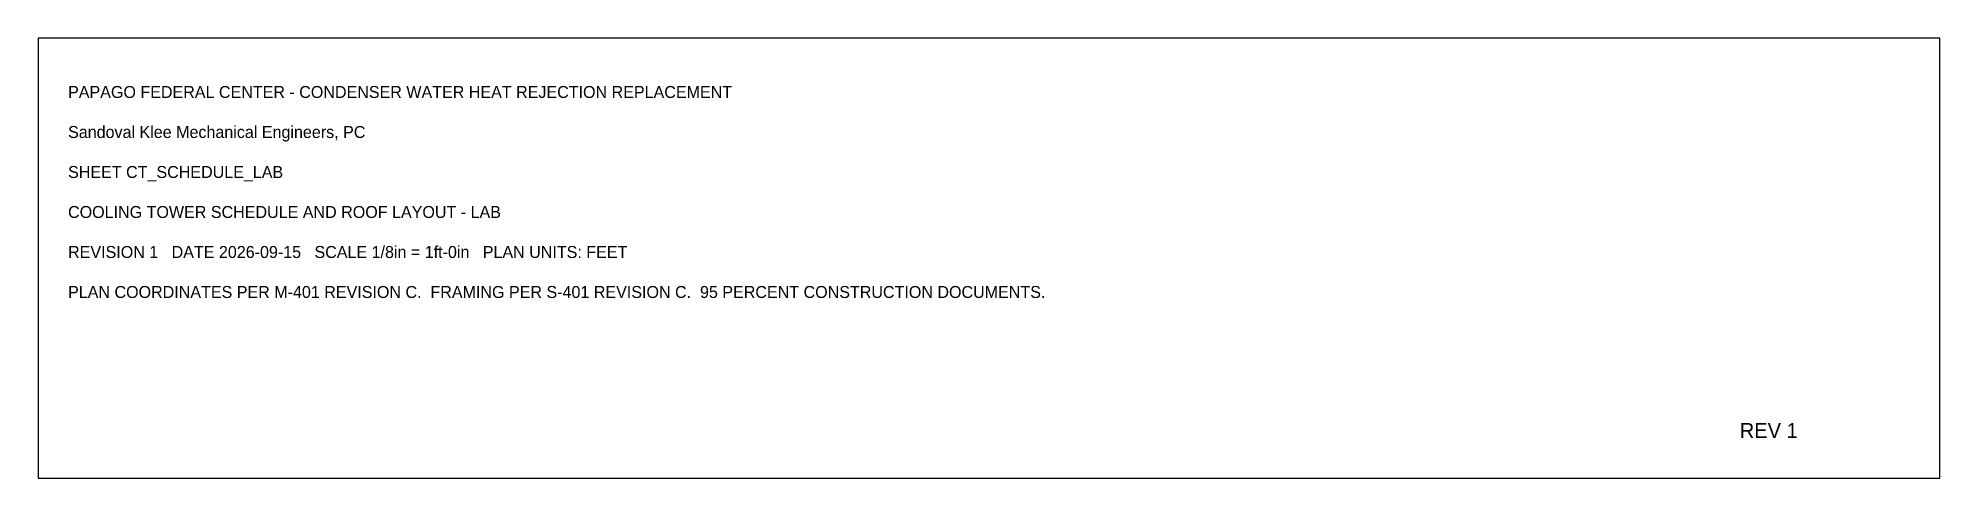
# Model space of a CAD drawing. Header units: feet. Extents: x -10 to 234, y -70 to 473.
# Drawn here: x -10 to 180, y -70 to -26 of the extents above.
import ezdxf

# ---------------------------------------------------------------- set-up
doc = ezdxf.new("R2010")
doc.units = ezdxf.units.FT
doc.header["$MEASUREMENT"] = 0
doc.layers.add('G-TBLK', color=7, linetype='Continuous')

msp = doc.modelspace()

# ---------------------------------------------------------------- linework, layer by layer
at = {"layer": 'G-TBLK'}
msp.add_lwpolyline([(-10, -70), (180, -70), (180, -26), (-10, -26)], close=True, dxfattribs=at)

# ---------------------------------------------------------------- texts
for s, height, p in [('PAPAGO FEDERAL CENTER - CONDENSER WATER HEAT REJECTION REPLACEMENT', 1.2, (-7, -32)), ('Sandoval Klee Mechanical Engineers, PC', 1.2, (-7, -36)), ('SHEET CT_SCHEDULE_LAB', 1.2, (-7, -40)), ('COOLING TOWER SCHEDULE AND ROOF LAYOUT - LAB', 1.2, (-7, -44)), ('REVISION 1   DATE 2026-09-15   SCALE 1/8in = 1ft-0in   PLAN UNITS: FEET', 1.2, (-7, -48)), ('PLAN COORDINATES PER M-401 REVISION C.  FRAMING PER S-401 REVISION C.  95 PERCENT CONSTRUCTION DOCUMENTS.', 1.2, (-7, -52)), ('REV 1', 1.5, (160, -66))]:
    msp.add_text(s, height=height, dxfattribs=at).set_placement(p)

doc.saveas('drawing.dxf')
